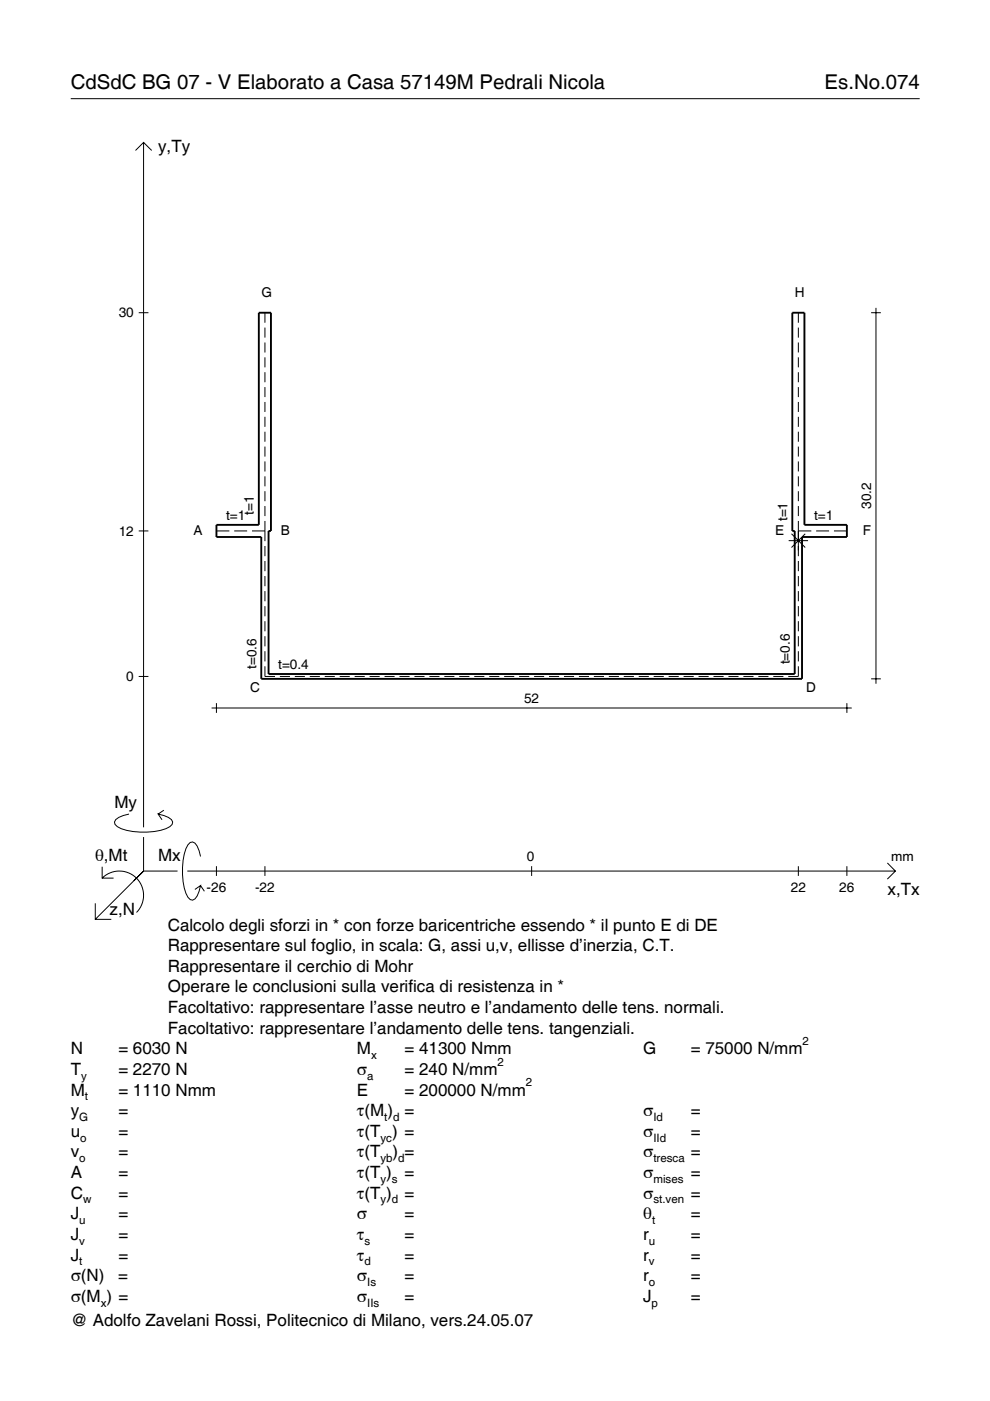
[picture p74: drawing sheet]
<svg xmlns="http://www.w3.org/2000/svg" width="210mm" height="297mm" viewBox="0 0 210 297" stroke-linecap="round" stroke-linejoin="round" font-family="sans-serif">
<defs><g id="words">
<g font-size="4.3">
<text x="15" y="18.9">CdSdC BG 07 - V Elaborato a Casa 57149M Pedrali Nicola</text>
<text x="174.8" y="18.9">Es.No.074</text>
</g>
<g font-size="3.6">
<text x="33.5" y="32.3">y,Ty</text>
<text x="24.3" y="171.3">My</text>
<text x="20.1" y="182.6">θ,Mt</text>
<text x="33.5" y="182.6">Mx</text>
<text x="188.2" y="189.8">x,Tx</text>
<text x="23.2" y="193.9">z,N</text>
<text x="35.6" y="197.3">Calcolo degli sforzi in * con forze baricentriche essendo * il punto E di DE</text>
<text x="35.6" y="201.7">Rappresentare sul foglio, in scala: G, assi u,v, ellisse d’inerzia, C.T.</text>
<text x="35.6" y="206">Rappresentare il cerchio di Mohr</text>
<text x="35.6" y="210.4">Operare le conclusioni sulla verifica di resistenza in *</text>
<text x="35.6" y="214.8">Facoltativo: rappresentare l’asse neutro e l’andamento delle tens. normali.</text>
<text x="35.6" y="219.2">Facoltativo: rappresentare l’andamento delle tens. tangenziali.</text>
<text x="15" y="223.5">N</text>
<text x="15" y="227.9">T</text>
<text x="25.1" y="223.5">= 6030 N</text>
<text x="25.1" y="227.9">= 2270 N</text>
<text x="75.7" y="227.9">σ</text>
<text x="75.7" y="223.5">M</text>
<text x="85.8" y="223.5">= 41300 Nmm</text>
<text x="85.8" y="227.9">= 240 N/mm</text>
<text x="136.4" y="223.5">G</text>
<text x="146.5" y="223.5">= 75000 N/mm</text>
<text x="15" y="232.3">M</text>
<text x="25.1" y="232.3">= 1110 Nmm</text>
<text x="75.7" y="232.3">E</text>
<text x="85.8" y="232.3">= 200000 N/mm</text>
<text x="15" y="236.7">y</text>
<text x="25.1" y="236.7">=</text>
<text x="75.7" y="236.7">τ(M ) =</text>
<text x="136.4" y="236.7">σ</text>
<text x="146.5" y="236.7">=</text>
<text x="15" y="241">u</text>
<text x="15" y="245.4">v</text>
<text x="25.1" y="241">=</text>
<text x="25.1" y="245.4">=</text>
<text x="75.7" y="241">τ(T ) =</text>
<text x="75.7" y="245.4">τ(T</text>
<text x="83.3" y="245.4">) =</text>
<text x="136.4" y="241">σ</text>
<text x="136.4" y="245.4">σ</text>
<text x="146.5" y="241">=</text>
<text x="146.5" y="245.4">=</text>
<text x="15" y="249.8">A</text>
<text x="25.1" y="249.8">=</text>
<text x="75.7" y="249.8">τ(T )</text>
<text x="85.8" y="249.8">=</text>
<text x="136.4" y="249.8">σ</text>
<text x="146.5" y="249.8">=</text>
<text x="15" y="254.2">C</text>
<text x="25.1" y="254.2">=</text>
<text x="75.7" y="254.2">τ(T )</text>
<text x="85.8" y="254.2">=</text>
<text x="136.4" y="254.2">σ</text>
<text x="146.5" y="254.2">=</text>
<text x="15" y="258.5">J</text>
<text x="15" y="262.9">J</text>
<text x="25.1" y="258.5">=</text>
<text x="25.1" y="262.9">=</text>
<text x="75.7" y="258.5">σ</text>
<text x="75.7" y="262.9">τ</text>
<text x="85.8" y="258.5">=</text>
<text x="85.8" y="262.9">=</text>
<text x="136.4" y="258.5">θ</text>
<text x="136.4" y="262.9">r</text>
<text x="146.5" y="258.5">=</text>
<text x="146.5" y="262.9">=</text>
<text x="15" y="267.3">J</text>
<text x="25.1" y="267.3">=</text>
<text x="75.7" y="267.3">τ</text>
<text x="85.8" y="267.3">=</text>
<text x="136.4" y="267.3">r</text>
<text x="146.5" y="267.3">=</text>
<text x="15" y="271.7">σ(N)</text>
<text x="25.1" y="271.7">=</text>
<text x="75.7" y="271.7">σ</text>
<text x="85.8" y="271.7">=</text>
<text x="136.4" y="271.7">r</text>
<text x="146.5" y="271.7">=</text>
<text x="15" y="281.2">@ Adolfo Zavelani Rossi, Politecnico di Milano, vers.24.05.07</text>
<text x="15" y="276">σ(M ) =</text>
<text x="75.7" y="276">σ</text>
<text x="85.8" y="276">=</text>
<text x="136.4" y="276">J</text>
<text x="146.5" y="276">=</text>
</g>
<g font-size="2.9">
<text x="55.4" y="63.1">G</text>
<text x="168.5" y="63.1">H</text>
<text x="25.2" y="67.3">30</text>
<text x="184.7" y="107.9" transform="rotate(-90 184.7 107.9)">30.2</text>
<text x="25.2" y="113.6">12</text>
<text x="41" y="113.5">A</text>
<text x="47.9" y="110.3">t=1</text>
<text x="53.8" y="109.2" transform="rotate(-90 53.8 109.2)">t=1</text>
<text x="59.6" y="113.5">B</text>
<text x="164.4" y="113.5">E</text>
<text x="167" y="110.5" transform="rotate(-90 167 110.5)">t=1</text>
<text x="172.6" y="110.3">t=1</text>
<text x="182.9" y="113.5">F</text>
<text x="54.4" y="141.9" transform="rotate(-90 54.4 141.9)">t=0.6</text>
<text x="59" y="141.9">t=0.4</text>
<text x="167.5" y="140.8" transform="rotate(-90 167.5 140.8)">t=0.6</text>
<text x="26.8" y="144.4">0</text>
<text x="53" y="146.7">C</text>
<text x="111.1" y="149.1">52</text>
<text x="170.9" y="146.7">D</text>
<text x="111.7" y="182.6">0</text>
<text x="189" y="182.6">mm</text>
<text x="43.8" y="189.1">-26</text>
<text x="54.1" y="189.1">-22</text>
<text x="167.7" y="189.1">22</text>
<text x="178" y="189.1">26</text>
</g>
<g font-size="2.4">
<text x="170.2" y="221.5">2</text>
<text x="78.7" y="224.5">x</text>
<text x="105.5" y="225.9">2</text>
<text x="17.2" y="228.9">y</text>
<text x="18" y="233.3">t</text>
<text x="77.9" y="228.9">a</text>
<text x="111.5" y="230.3">2</text>
<text x="16.8" y="237.7">G</text>
<text x="81.5" y="237.7">t d</text>
<text x="138.5" y="237.7">Id</text>
<text x="17" y="242">o</text>
<text x="80.7" y="242">yc</text>
<text x="138.5" y="242">IId</text>
<text x="16.8" y="246.4">o</text>
<text x="80.7" y="246.4">yb d</text>
<text x="80.7" y="250.8">y s</text>
<text x="138.5" y="246.4">tresca</text>
<text x="138.5" y="250.8">mises</text>
<text x="17.6" y="255.2">w</text>
<text x="80.7" y="255.2">y d</text>
<text x="138.5" y="255.2">st.ven</text>
<text x="16.8" y="259.5">u</text>
<text x="16.8" y="263.9">v</text>
<text x="77.3" y="263.9">s</text>
<text x="137.6" y="263.9">u</text>
<text x="138.2" y="259.5">t</text>
<text x="16.8" y="268.3">t</text>
<text x="77.3" y="268.3">d</text>
<text x="137.6" y="268.3">v</text>
<text x="77.9" y="272.7">Is</text>
<text x="137.6" y="272.7">o</text>
<text x="21.4" y="277">x</text>
<text x="77.9" y="277">IIs</text>
<text x="138.2" y="277">p</text>
</g>
</g></defs>
<g fill="none" stroke="#000" stroke-width=".21">
<path d="M15 20.9h180M28.7 31.9l1.7-1.7 1.8 1.7M30.4 30.2v145.2M29.4 66.3h2.1M56.2 66.3v2.1M56.2 69.5v2.1M56.2 72.6v2.1M56.2 75.8v2.1M56.2 78.9v2.1M169.3 66.3v2.1M169.3 69.5v2.1M169.3 72.6v2.1"/>
<path d="M169.3 75.8v2.1M169.3 78.9v2.1M184.7 66.3h2.1M185.7 65.3v79.7M56.2 82.1v2.1M56.2 85.2v2.1M56.2 88.4v2.1M56.2 91.5v2.2M56.2 94.7v2.1M56.2 97.8v2.2M169.3 82.1v2.1M169.3 85.2v2.1"/>
<path d="M169.3 88.4v2.1M169.3 91.5v2.2M169.3 94.7v2.1M169.3 97.8v2.2M29.4 112.6h2.1M45.9 112.6h2.7M49.7 112.6h2.7M53.4 112.6h2.8M56.2 101v2.1M56.2 104.1v2.2M56.2 107.3v2.1M56.2 110.5v4.2"/>
<path d="M56.2 115.8v2.1M56.2 118.9v2.2M167.2 114.6h4.1M167.8 113.2l2.9 2.9M169.3 112.6h2.7M169.3 101v2.1M169.3 104.1v2.2M169.3 107.3v2.1M169.3 110.5v7.4M169.3 118.9v2.2M170.7 113.2l-2.9 2.9M173 112.6h2.8"/>
<path d="M176.8 112.6h2.8M56.2 122.1v2.2M56.2 125.3v2.2M56.2 128.5v2.2M56.2 131.7v2.2M56.2 134.9v2.1M56.2 138.1v2.1M169.3 122.1v2.2M169.3 125.3v2.2M169.3 128.5v2.2M169.3 131.7v2.2M169.3 134.9v2.1"/>
<path d="M169.3 138.1v2.1M29.4 143.4h2.1M44.9 150.1h135.7M45.9 149.1v2M56.2 141.3v2.1h2.1M59.3 143.4h2.2M62.5 143.4h2.1M65.7 143.4h2.1M68.8 143.4h2.2M72 143.4h2.2M75.2 143.4h2.1M78.4 143.4h2.1"/>
<path d="M81.5 143.4h2.2M84.7 143.4h2.1M87.9 143.4h2.1M91 143.4h2.2M94.2 143.4h2.1M97.4 143.4h2.1M100.5 143.4h2.2M103.7 143.4h2.2M106.9 143.4h2.1M110.1 143.4h2.1M113.2 143.4h2.2M116.4 143.4h2.1"/>
<path d="M119.6 143.4h2.1M122.7 143.4h2.2M125.9 143.4h2.2M129.1 143.4h2.1M132.3 143.4h2.1M135.4 143.4h2.2M138.6 143.4h2.1M141.8 143.4h2.1M144.9 143.4h2.2M148.1 143.4h2.1M151.3 143.4h2.1M154.4 143.4h2.2"/>
<path d="M157.6 143.4h2.2M160.8 143.4h2.1M164 143.4h2.1M169.3 141.3v2.1h-2.2M179.6 149.1v2M184.7 143.9h2.1M27.3 172.6a3.6 3.6 0 0 0-3 1.7l.1 .5a5.7 5.7 0 0 0 3.8 1.5 13.3 13.3 0 0 0 7.8-1l.5-.5 .1-.5a3.6 3.6 0 0 0-3.1-1.7l.8 1.2M30.4 177.5v7.2M34.7 171.8l-1.2 .8M20.2 191.5v3.4h3.4M21.7 186.2a5.1 5.1 0 0 1 7.2 0 5.1 5.1 0 0 1 0 7.3M21.7 183.8v2.4h2.4"/>
<path d="M30.4 184.7l-10.2 10.2M30.4 184.7l-2 2M30.4 184.7h7.2M39.7 184.7h150.1M42.5 181.6a3.6 3.6 0 0 0-1.7-3.1l-.5 .1a5.7 5.7 0 0 0-1.5 3.8 13.3 13.3 0 0 0 1 7.8l.5 .5 .5 .2a3.6 3.6 0 0 0 1.7-3.1l-1.2 .8M42.5 187.8l.8 1.2M45.9 183.7v2M56.2 183.7v2M112.7 183.7v2M169.3 183.7v2M179.6 183.7v2M188.1 183l1.7 1.7-1.7 1.7"/>
</g>
<path d="M54.9 66.3h2.5v46.3h-.5v30.3h111.6v-30.3h-.5v-46.3h2.6v45h9v2.6h-9.6v30h-114.6v-30h-9.5v-2.6h9z" fill="none" stroke="#000" stroke-width=".4"/>
<use href="#words"/>
</svg>
